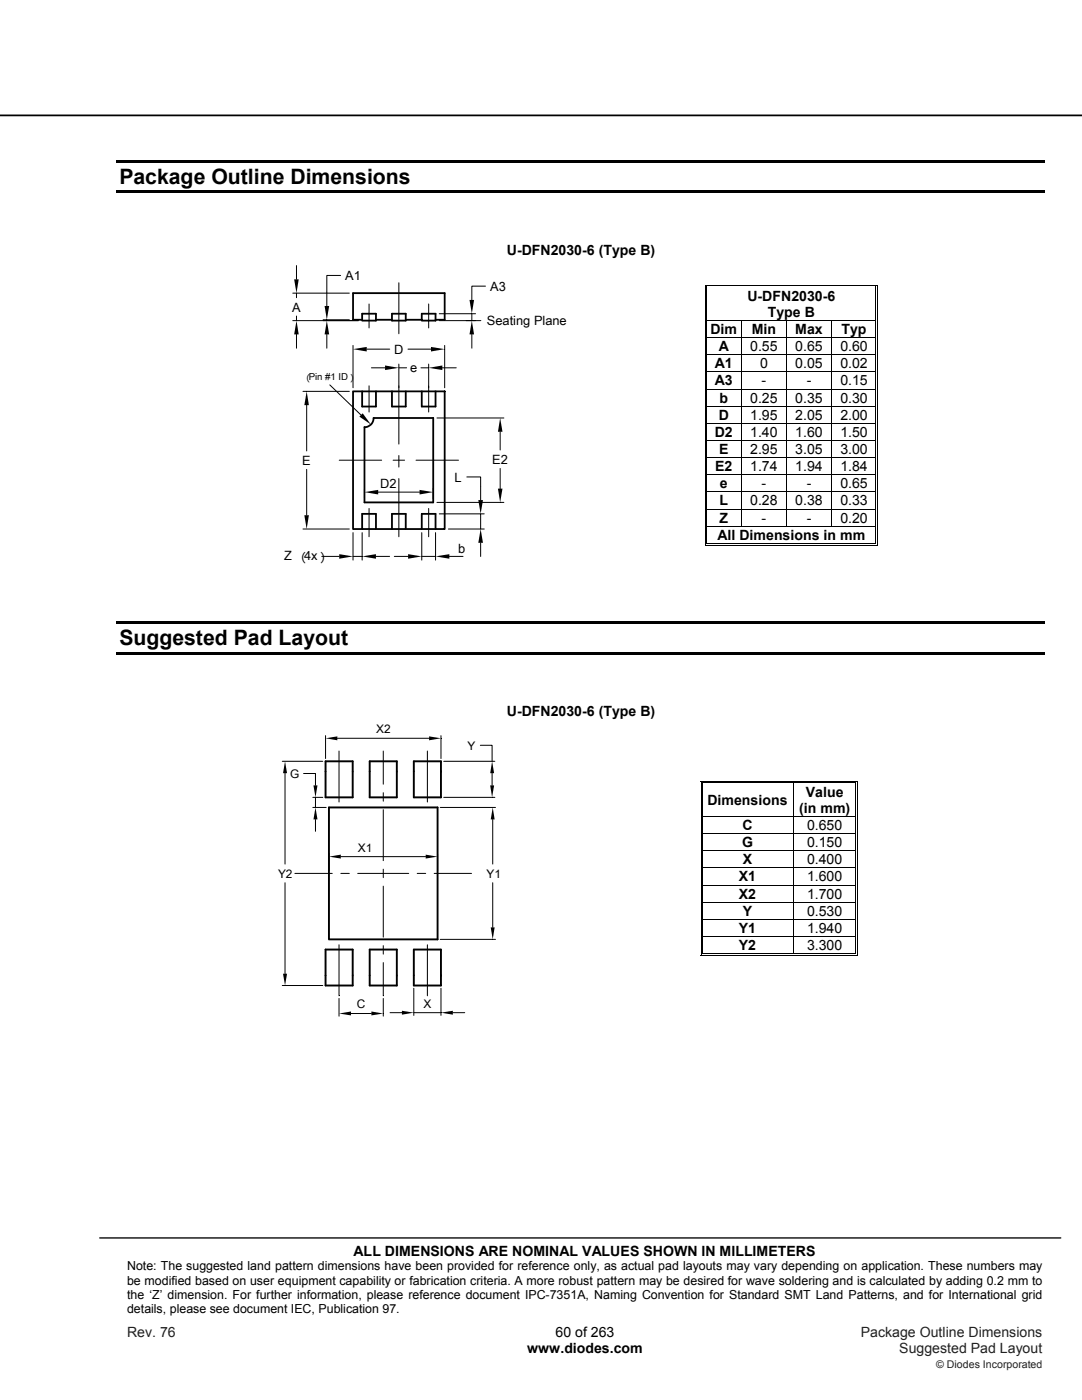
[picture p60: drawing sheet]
<svg xmlns="http://www.w3.org/2000/svg" width="216mm" height="279mm" viewBox="0 0 216 279" stroke-linecap="round" stroke-linejoin="round" font-family="sans-serif">
<defs><g id="words">
<g font-size="4.2">
<text x="23.8" y="36.7">Package Outline Dimensions</text>
<text x="23.8" y="128.8">Suggested Pad Layout</text>
</g>
<g font-size="2.8">
<text x="101.1" y="50.9">U-DFN2030-6 (Type B)</text>
<text x="149.1" y="60">U-DFN2030-6</text>
<text x="153.2" y="63.2">Type B</text>
<text x="141.8" y="66.7">Dim</text>
<text x="143.4" y="70.1">A</text>
<text x="149.7" y="70.1">0.55</text>
<text x="150" y="66.7">Min</text>
<text x="158.7" y="66.7">Max</text>
<text x="158.7" y="70.1">0.65</text>
<text x="167.7" y="70.1">0.60</text>
<text x="167.9" y="66.7">Typ</text>
<text x="142.6" y="73.5">A1</text>
<text x="142.6" y="76.9">A3</text>
<text x="151.7" y="73.5">0</text>
<text x="152" y="76.9">-</text>
<text x="158.7" y="73.5">0.05</text>
<text x="161" y="76.9">-</text>
<text x="167.7" y="73.5">0.02</text>
<text x="167.7" y="76.9">0.15</text>
<text x="143.4" y="83.8">D</text>
<text x="143.6" y="80.3">b</text>
<text x="149.7" y="80.3">0.25</text>
<text x="149.7" y="83.8">1.95</text>
<text x="158.7" y="80.3">0.35</text>
<text x="158.7" y="83.8">2.05</text>
<text x="167.7" y="80.3">0.30</text>
<text x="167.7" y="83.8">2.00</text>
<text x="142.6" y="87.2">D2</text>
<text x="149.7" y="87.2">1.40</text>
<text x="158.7" y="87.2">1.60</text>
<text x="167.7" y="87.2">1.50</text>
<text x="142.7" y="94">E2</text>
<text x="143.5" y="90.6">E</text>
<text x="149.7" y="90.6">2.95</text>
<text x="149.7" y="94">1.74</text>
<text x="158.7" y="90.6">3.05</text>
<text x="158.7" y="94">1.94</text>
<text x="167.7" y="90.6">3.00</text>
<text x="167.7" y="94">1.84</text>
<text x="143.6" y="100.9">L</text>
<text x="143.6" y="97.5">e</text>
<text x="149.7" y="100.9">0.28</text>
<text x="152" y="97.5">-</text>
<text x="158.7" y="100.9">0.38</text>
<text x="161" y="97.5">-</text>
<text x="167.7" y="100.9">0.33</text>
<text x="167.7" y="97.5">0.65</text>
<text x="143.2" y="107.7">All Dimensions in mm</text>
<text x="143.6" y="104.3">Z</text>
<text x="152" y="104.3">-</text>
<text x="161" y="104.3">-</text>
<text x="167.7" y="104.3">0.20</text>
<text x="101.1" y="142.9">U-DFN2030-6 (Type B)</text>
<text x="141.2" y="160.6">Dimensions</text>
<text x="160.8" y="159">Value</text>
<text x="148.1" y="165.6">C</text>
<text x="159.5" y="162.2">(in mm)</text>
<text x="161" y="165.6">0.650</text>
<text x="148.1" y="169.1">G</text>
<text x="148.2" y="172.5">X</text>
<text x="161" y="169.1">0.150</text>
<text x="161" y="172.5">0.400</text>
<text x="147.4" y="175.9">X1</text>
<text x="147.4" y="179.3">X2</text>
<text x="161" y="175.9">1.600</text>
<text x="161" y="179.3">1.700</text>
<text x="148.2" y="182.8">Y</text>
<text x="161" y="182.8">0.530</text>
<text x="147.4" y="186.2">Y1</text>
<text x="147.4" y="189.6">Y2</text>
<text x="161" y="186.2">1.940</text>
<text x="161" y="189.6">3.300</text>
<text x="70.6" y="250.6">ALL DIMENSIONS ARE NOMINAL VALUES SHOWN IN MILLIMETERS</text>
<text x="110.9" y="266.8">60 of 263</text>
<text x="105.2" y="270.1">www.diodes.com</text>
</g>
<g font-size="2.8" fill="#231f20">
<text x="25.4" y="266.8">Rev. 76</text>
<text x="171.8" y="266.8">Package Outline Dimensions</text>
<text x="179.5" y="270.1">Suggested Pad Layout</text>
</g>
<g font-size="2.6">
<text x="68.9" y="55.9">A1</text>
<text x="97.8" y="58">A3</text>
<text x="58.3" y="62.2">A</text>
<text x="97.2" y="64.9">Seating Plane</text>
<text x="78.6" y="70.6">D</text>
<text x="81.9" y="74.3">e</text>
<text x="60.3" y="92.8">E</text>
<text x="98.2" y="92.6">E2</text>
<text x="75.9" y="97.4">D2</text>
<text x="90.7" y="96.1">L</text>
<text x="56.7" y="111.8">Z</text>
<text x="60.7" y="111.8">4x</text>
<text x="61" y="112.5" transform="rotate(-90 61 112.5)">︵</text>
<text x="66.1" y="112.5" transform="rotate(-90 66.1 112.5)">︶</text>
<text x="91.4" y="110.3">b</text>
</g>
<g font-size="2.5">
<text x="25.4" y="253.5">Note: The suggested land pattern dimensions have been provided for reference only, as actual pad layouts may vary depending on application. These numbers may</text>
<text x="25.4" y="256.4">be modified based on user equipment capability or fabrication criteria. A more robust pattern may be desired for wave soldering and is calculated by adding 0.2 mm to</text>
<text x="25.4" y="259.2">the ‘Z’ dimension. For further information, please reference document IPC-7351A, Naming Convention for Standard SMT Land Patterns, and for International grid</text>
<text x="25.4" y="262.1">details, please see document IEC, Publication 97.</text>
</g>
<g font-size="2.4">
<text x="75.1" y="146.3">X2</text>
<text x="93.3" y="149.6">Y</text>
<text x="57.9" y="155.2">G</text>
<text x="71.4" y="169.9">X1</text>
<text x="55.5" y="175.2">Y2</text>
<text x="97.1" y="175.2">Y1</text>
<text x="71.2" y="201.2">C</text>
<text x="84.5" y="201.1">X</text>
</g>
<text font-size="2.1" fill="#231f20" x="186.8" y="273">© Diodes Incorporated</text>
<g font-size="1.9">
<text x="61.6" y="75.9">Pin #1 ID</text>
<text x="61.8" y="76.4" transform="rotate(-90 61.8 76.4)">︵</text>
<text x="71.5" y="76.4" transform="rotate(-90 71.5 76.4)">︶</text>
</g>
</g></defs>
<path d="M0 23h215.9" fill="none" stroke="#000" stroke-width=".35"/>
<path d="M19.9 247.1h191.8" fill="none" stroke="#000" stroke-width=".26"/>
<path d="M23.3 31.9h185.2v.5h-185.2zM23.3 38h185.2v.5h-185.2z" fill="#000"/>
<g fill="#fff">
<path d="M141.2 57.4h33.5v6.5h-33.5z"/>
<path d="M141.6 57.4h32.6v3.2h-32.6z"/>
<path d="M141.6 60.6h32.6v3.3h-32.6z"/>
</g>
<path d="M140.6 56.9h.2v.5h-.2zM140.6 56.9h.5v.1h-.5zM141 57.2h.1v.2h-.1z" fill="#000"/>
<path d="M141.1 56.9h33.6M141.1 57.3h33.6" fill="none" stroke="#000" stroke-width=".2"/>
<path d="M141.1 57.4h33.6z" fill="#fff"/>
<path d="M174.7 56.9h.5v.1h-.5zM174.7 57.2h.2v.2h-.2zM175 56.9h.2v.5h-.2z" fill="#000"/>
<path d="M140.7 57.4v6.5M141.1 57.4v6.5M174.8 57.4v6.5M175.1 57.4v6.5" fill="none" stroke="#000" stroke-width=".2"/>
<g fill="#fff">
<path d="M141.2 64.1h6.7v3.2h-6.7z"/>
<path d="M141.6 64.1h5.7v3.2h-5.7z"/>
<path d="M148 64.1h8.9v3.2h-8.9z"/>
<path d="M148.7 64.1h7.6v3.2h-7.6z"/>
<path d="M157 64.1h8.9v3.2h-8.9z"/>
<path d="M157.6 64.1h7.6v3.2h-7.6z"/>
</g>
<path d="M140.6 63.9h.2v.1h-.2zM141 63.9h.1v.1h-.1zM174.7 63.9h.2v.1h-.2zM175 63.9h.2v.1h-.2z" fill="#000"/>
<path d="M140.7 64v3.3M141.1 64v3.3M141.1 63.9h33.6M148 64v3.3M157 64v3.3M165.9 64v3.3M174.8 64v3.3M175.1 64v3.3" fill="none" stroke="#000" stroke-width=".2"/>
<g fill="#fff">
<path d="M141.2 67.5h6.7v3.2h-6.7z"/>
<path d="M141.6 67.5h5.7v3.2h-5.7z"/>
<path d="M148 67.5h8.9v3.2h-8.9z"/>
<path d="M148.7 67.5h7.6v3.2h-7.6z"/>
<path d="M157 67.5h8.9v3.2h-8.9z"/>
<path d="M157.6 67.5h7.6v3.2h-7.6z"/>
</g>
<g fill="#000">
<path d="M140.6 67.3h.2v.2h-.2zM140.6 70.7h.2v.2h-.2zM140.6 74.1h.2v.2h-.2zM140.6 77.6h.2v.1h-.2zM141 67.3h.1v.2h-.1zM141 70.7h.1v.2h-.1zM141 74.1h.1v.2h-.1zM141 77.6h.1v.1h-.1zM174.7 67.3h.2v.2h-.2zM174.7 70.7h.2v.2h-.2zM174.7 74.1h.2v.2h-.2zM174.7 77.6h.2v.1h-.2z"/>
<path d="M175 67.3h.2v.2h-.2zM175 70.7h.2v.2h-.2zM175 74.1h.2v.2h-.2zM175 77.6h.2v.1h-.2zM140.6 81h.2v.2h-.2zM141 81h.1v.2h-.1zM174.7 81h.2v.2h-.2zM175 81h.2v.2h-.2z"/>
</g>
<g fill="none" stroke="#000" stroke-width=".2">
<path d="M140.7 67.5v3.2M140.7 70.9v3.2M140.7 74.3v3.3M140.7 77.7v3.3M141.1 67.5v3.2M141.1 70.9v3.2M141.1 74.3v3.3M141.1 77.7v3.3M141.1 67.4h33.6M141.1 70.8h33.6M141.1 74.2h33.6M141.1 77.6h33.6"/>
<path d="M148 67.5v3.2M148 70.9v3.2M148 74.3v3.3M148 77.7v3.3M157 67.5v3.2M157 70.9v3.2M157 74.3v3.3M157 77.7v3.3M165.9 67.5v3.2M165.9 70.9v3.2M165.9 74.3v3.3M165.9 77.7v3.3"/>
<path d="M174.8 67.5v3.2M174.8 70.9v3.2M174.8 74.3v3.3M174.8 77.7v3.3M175.1 67.5v3.2M175.1 70.9v3.2M175.1 74.3v3.3M175.1 77.7v3.3M140.7 81.2v3.2M141.1 81.2v3.2M141.1 81.1h33.6M148 81.2v3.2"/>
<path d="M157 81.2v3.2M165.9 81.2v3.2M174.8 81.2v3.2M175.1 81.2v3.2"/>
</g>
<g fill="#fff">
<path d="M141.2 84.6h6.7v3.2h-6.7z"/>
<path d="M141.6 84.6h5.7v3.2h-5.7z"/>
<path d="M148 84.6h8.9v3.2h-8.9z"/>
<path d="M148.7 84.6h7.6v3.2h-7.6z"/>
<path d="M157 84.6h8.9v3.2h-8.9z"/>
<path d="M157.6 84.6h7.6v3.2h-7.6z"/>
</g>
<path d="M140.6 84.4h.2v.2h-.2zM141 84.4h.1v.2h-.1zM174.7 84.4h.2v.2h-.2zM175 84.4h.2v.2h-.2z" fill="#000"/>
<path d="M140.7 84.6v3.2M141.1 84.6v3.2M141.1 84.5h33.6M148 84.6v3.2M157 84.6v3.2M165.9 84.6v3.2M174.8 84.6v3.2M175.1 84.6v3.2" fill="none" stroke="#000" stroke-width=".2"/>
<g fill="#fff">
<path d="M141.2 88h6.7v3.2h-6.7z"/>
<path d="M141.6 88h5.7v3.2h-5.7z"/>
<path d="M148 88h8.9v3.2h-8.9z"/>
<path d="M148.7 88h7.6v3.2h-7.6z"/>
<path d="M157 88h8.9v3.2h-8.9z"/>
<path d="M157.6 88h7.6v3.2h-7.6z"/>
</g>
<path d="M140.6 87.8h.2v.2h-.2zM141 87.8h.1v.2h-.1zM174.7 87.8h.2v.2h-.2zM175 87.8h.2v.2h-.2z" fill="#000"/>
<path d="M140.7 88v3.2M141.1 88v3.2M141.1 87.9h33.6M148 88v3.2M157 88v3.2M165.9 88v3.2M174.8 88v3.2M175.1 88v3.2" fill="none" stroke="#000" stroke-width=".2"/>
<g fill="#fff">
<path d="M141.2 91.4h6.7v3.3h-6.7z"/>
<path d="M141.6 91.4h5.7v3.3h-5.7z"/>
<path d="M148 91.4h8.9v3.3h-8.9z"/>
<path d="M148.7 91.4h7.6v3.3h-7.6z"/>
<path d="M157 91.4h8.9v3.3h-8.9z"/>
<path d="M157.6 91.4h7.6v3.3h-7.6z"/>
</g>
<path d="M140.6 91.2h.2v.2h-.2zM141 91.2h.1v.2h-.1zM174.7 91.2h.2v.2h-.2zM175 91.2h.2v.2h-.2z" fill="#000"/>
<path d="M140.7 91.4v3.3M141.1 91.4v3.3M141.1 91.3h33.6M148 91.4v3.3M157 91.4v3.3M165.9 91.4v3.3M174.8 91.4v3.3M175.1 91.4v3.3" fill="none" stroke="#000" stroke-width=".2"/>
<g fill="#fff">
<path d="M141.2 94.8h6.7v3.3h-6.7z"/>
<path d="M141.6 94.8h5.7v3.3h-5.7z"/>
<path d="M148 94.8h8.9v3.3h-8.9z"/>
<path d="M148.7 94.8h7.6v3.3h-7.6z"/>
<path d="M157 94.8h8.9v3.3h-8.9z"/>
<path d="M157.6 94.8h7.6v3.3h-7.6z"/>
</g>
<path d="M140.6 94.7h.2v.1h-.2zM141 94.7h.1v.1h-.1zM174.7 94.7h.2v.1h-.2zM175 94.7h.2v.1h-.2z" fill="#000"/>
<path d="M140.7 94.8v3.3M141.1 94.8v3.3M141.1 94.7h33.6M148 94.8v3.3M157 94.8v3.3M165.9 94.8v3.3M174.8 94.8v3.3M175.1 94.8v3.3" fill="none" stroke="#000" stroke-width=".2"/>
<g fill="#fff">
<path d="M141.2 98.3h6.7v3.2h-6.7z"/>
<path d="M141.6 98.3h5.7v3.2h-5.7z"/>
<path d="M148 98.3h8.9v3.2h-8.9z"/>
<path d="M148.7 98.3h7.6v3.2h-7.6z"/>
<path d="M157 98.3h8.9v3.2h-8.9z"/>
<path d="M157.6 98.3h7.6v3.2h-7.6z"/>
</g>
<path d="M140.6 98.1h.2v.2h-.2zM141 98.1h.1v.2h-.1zM174.7 98.1h.2v.2h-.2zM175 98.1h.2v.2h-.2z" fill="#000"/>
<path d="M140.7 98.3v3.2M141.1 98.3v3.2M141.1 98.2h33.6M148 98.3v3.2M157 98.3v3.2M165.9 98.3v3.2M174.8 98.3v3.2M175.1 98.3v3.2" fill="none" stroke="#000" stroke-width=".2"/>
<g fill="#fff">
<path d="M141.2 101.7h6.7v3.2h-6.7z"/>
<path d="M141.6 101.7h5.7v3.2h-5.7z"/>
<path d="M148 101.7h8.9v3.2h-8.9z"/>
<path d="M148.7 101.7h7.6v3.2h-7.6z"/>
<path d="M157 101.7h8.9v3.2h-8.9z"/>
<path d="M157.6 101.7h7.6v3.2h-7.6z"/>
</g>
<g fill="#000">
<path d="M140.6 101.5h.2v.2h-.2zM140.6 104.9h.2v.2h-.2zM140.6 108.7h.5v.2h-.5zM141 101.5h.1v.2h-.1zM141 104.9h.1v.2h-.1zM141 108.4h.1v.1h-.1zM174.7 101.5h.2v.2h-.2zM174.7 104.9h.2v.2h-.2zM174.7 108.7h.5v.2h-.5zM174.7 108.4h.2v.1h-.2zM175 101.5h.2v.2h-.2zM175 104.9h.2v.2h-.2z"/>
<path d="M175 108.4h.2v.5h-.2zM23.3 124h185.2v.5h-185.2zM23.3 130.1h185.2v.5h-185.2z"/>
</g>
<g fill="none" stroke="#000" stroke-width=".2">
<path d="M140.7 101.7v3.2M140.7 105.1v3.8M141.1 101.7v3.2M141.1 105.1v3.3M141.1 101.6h33.6M141.1 105h33.6M141.1 108.8h33.6M141.1 108.5h33.6M148 101.7v3.2M157 101.7v3.2M165.9 101.7v3.2M174.8 101.7v3.2"/>
<path d="M174.8 105.1v3.3M175.1 101.7v3.2M175.1 105.1v3.3"/>
</g>
<g fill="#fff">
<path d="M140.3 156.4h17.9v6.5h-17.9z"/>
<path d="M140.8 158h16.7v3.2h-16.7z"/>
</g>
<path d="M139.8 155.8h.2v.6h-.2zM139.8 155.8h.5v.2h-.5zM140.1 156.2h.2v.2h-.2zM140.1 156.2h.2v.1h-.2z" fill="#000"/>
<path d="M140.3 155.9h17.9M140.3 156.3h17.9" fill="none" stroke="#000" stroke-width=".2"/>
<path d="M140.3 156.3l17.9 .1z" fill="#fff"/>
<path d="M158.2 156.3l.1 .1zM158.2 155.8h.5v.2h-.5zM158.2 156.2h.5v.1h-.5zM170.7 155.8h.5v.2h-.5zM170.7 156.2h.2v.2h-.2zM170.7 156.2h.2v.1h-.2zM171 155.8h.2v.6h-.2z" fill="#000"/>
<path d="M139.9 156.4v6.5M140.2 156.4v6.5M158.2 156.4v6.5M158.7 155.9h12M158.7 156.3h12M170.8 156.4v6.5M171.1 156.4v6.5" fill="none" stroke="#000" stroke-width=".2"/>
<g fill="#fff">
<path d="M140.3 163h17.9v3.3h-17.9z"/>
<path d="M140.8 163h16.7v3.3h-16.7z"/>
</g>
<g fill="#000">
<path d="M139.8 162.9h.2v.1h-.2zM139.8 166.3h.2v.2h-.2zM139.8 169.7h.2v.2h-.2zM139.8 173.1h.2v.2h-.2zM139.8 176.6h.2v.1h-.2zM140.1 162.9h.2v.1h-.2zM140.1 166.3h.2v.2h-.2zM140.1 169.7h.2v.2h-.2zM140.1 173.1h.2v.2h-.2zM140.1 176.6h.2v.1h-.2zM170.7 162.9h.2v.1h-.2zM170.7 166.3h.2v.2h-.2z"/>
<path d="M170.7 169.7h.2v.2h-.2zM170.7 173.1h.2v.2h-.2zM170.7 176.6h.2v.1h-.2zM171 162.9h.2v.1h-.2zM171 166.3h.2v.2h-.2zM171 169.7h.2v.2h-.2zM171 173.1h.2v.2h-.2zM171 176.6h.2v.1h-.2zM139.8 180h.2v.1h-.2zM140.1 180h.2v.1h-.2zM170.7 180h.2v.1h-.2zM171 180h.2v.1h-.2z"/>
</g>
<g fill="none" stroke="#000" stroke-width=".2">
<path d="M139.9 163v3.3M139.9 166.5v3.2M139.9 169.9v3.2M139.9 173.3v3.3M139.9 176.7v3.3M140.2 163v3.3M140.2 166.5v3.2M140.2 169.9v3.2M140.2 173.3v3.3M140.2 176.7v3.3M140.3 162.9h30.4M140.3 166.4h30.4"/>
<path d="M140.3 169.8h30.4M140.3 173.2h30.4M140.3 176.6h30.4M158.2 163v3.3M158.2 166.5v3.2M158.2 169.9v3.2M158.2 173.3v3.3M158.2 176.7v3.3M170.8 163v3.3M170.8 166.5v3.2M170.8 169.9v3.2M170.8 173.3v3.3"/>
<path d="M170.8 176.7v3.3M171.1 163v3.3M171.1 166.5v3.2M171.1 169.9v3.2M171.1 173.3v3.3M171.1 176.7v3.3M139.9 180.1v3.3M140.2 180.1v3.3M140.3 180h30.4M158.2 180.1v3.3M170.8 180.1v3.3M171.1 180.1v3.3"/>
</g>
<g fill="#fff">
<path d="M140.3 183.6h17.9v3.2h-17.9z"/>
<path d="M140.8 183.6h16.7v3.2h-16.7z"/>
</g>
<path d="M139.8 183.4h.2v.2h-.2zM140.1 183.4h.2v.2h-.2zM170.7 183.4h.2v.2h-.2zM171 183.4h.2v.2h-.2z" fill="#000"/>
<path d="M139.9 183.6v3.2M140.2 183.6v3.2M140.3 183.5h30.4M158.2 183.6v3.2M170.8 183.6v3.2M171.1 183.6v3.2" fill="none" stroke="#000" stroke-width=".2"/>
<g fill="#fff">
<path d="M140.3 187h17.9v3.2h-17.9z"/>
<path d="M140.8 187h16.7v3.2h-16.7z"/>
</g>
<path d="M139.8 186.8h.2v.2h-.2zM139.8 190.6h.5v.2h-.5zM140.1 186.8h.2v.2h-.2zM140.1 190.2h.2v.2h-.2zM158.2 190.2h.5v.2h-.5zM170.7 186.8h.2v.2h-.2zM170.7 190.6h.5v.2h-.5zM170.7 190.2h.2v.2h-.2zM171 186.8h.2v.2h-.2zM171 190.2h.2v.6h-.2z" fill="#000"/>
<g fill="none" stroke="#000" stroke-width=".2">
<path d="M58.4 58.5h11.3M59.2 53v2.8M59.2 58.5v.9M68 55h-2.8v6.1M79.6 56.4v10.2M96.9 57.1h-2.8v2.8M58.4 64h13.1M59.2 63.1v.9M59.2 66.7v2.8M60.5 78.1h9.2M64.5 63.8h5.2M65.2 63.8v.2"/>
<path d="M65.2 66.7v2.8M65.8 76.8l6.2 6M70.4 68.9v8.5M73.2 69.7h4.6M73.6 60.7v4.7M73.6 77v5.2M74.1 73.4h2.7M79.6 72.7v15.9M79.6 73.4h1.5M81.4 69.7h4.6M84 73.4h1.5M85.5 60.7v4.7"/>
<path d="M85.5 72.7v9.5M87.7 64h8.2M87.7 62.6h7.2M88.3 73.4h2.7M88.7 68.9v8.5M94.1 62.6v1.4M94.1 66.7v2.8M61.2 80.9v9.1M61.2 93.7v9.1M67.7 91.8h8.5M72.7 97.5v2M75.5 98.2h8.2"/>
<path d="M78.4 91.8h2.3M79.6 90.9v2.3M79.6 95.5v11.6M83 91.8h8.5M86.4 97.5v2M87.2 83.4h13.3M93.2 95.2h2.7v4.6M99.8 86.2v3.6M99.8 93.5v4M60.5 105.6h9.2M64.2 111h3.5M70.4 106.3v5.5"/>
<path d="M70.4 111h1.9M72.3 106.3v5.5M73.6 101.5v5.6M75 111h2.7M78.7 111h2.7M84.2 106.3v5.5M84.2 111h2.7M85.5 101.5v5.6M86.9 106.3v5.5M87.2 100.3h13.3M87.7 102.6h8.9M89.5 105.6h7.1"/>
<path d="M89.7 111h2.7M95.9 102.6v3M95.9 108.3v2.8M56.3 151.9h8.1M56.9 154.3v18.1M60.6 154.4h2.3v2.3M62.4 159.1h2M62.9 159.1v2M65 146.8v4.6M67.3 147.3h18.3M67.6 149.9v10.2M76.5 149.9v6.6"/>
<path d="M76.5 158.2v1.7M85.3 149.9v10.2M88 146.8v4.6M88.5 151.9h10.2M88.5 159.1h10.2M95.8 148.7h2.4v3.2M98.2 154.3v2.4M56.9 176.2v18.1M58.8 174.3h7.5M62.4 161.1h2.7M62.9 163.5v2.4M65.6 170.4v3.4"/>
<path d="M68 174.3h1.7M68 171h16.9M71.4 174.3h10.2M76.5 161.6v10.2M76.5 173.5v1.7M76.5 176.8v10.2M83.2 174.3h1.7M86.6 174.3h7.5M87.3 170.4v3.4M87.8 161.1h11.1M98.3 163.5v8.9M98.3 176.2v8.9"/>
<path d="M56.3 196.7h8.1M67.6 188.6v10.1M67.6 199.3v3.5M76.5 188.7v1.7M76.5 192.1v6.6M76.5 199.3v3.5M82.6 197.2v5.4M85.3 188.6v10.1M87.8 187.5h11.1M88 197.2v5.4M139.9 187v3.8M140.2 187v3.2"/>
<path d="M140.3 186.9h30.4M140.3 190.7h30.4M140.3 190.3h17.9M158.2 187v3.2M158.7 190.3h12M170.8 187v3.2M171.1 187v3.2M70 202.3h4.1M77.8 202.1h2.4M82.6 202.1h5.4M90.4 202.1h2.3"/>
</g>
<g fill="none" stroke="#000" stroke-width=".36">
<path d="M70.4 78.1h18.3v27.5h-18.3zM72.3 63.8h-1.9v-5.3h18.3v5.3h-1.8M72.3 78.1v3h2.7v-3M72.3 62.6h2.7v1.4h-2.7zM75 63.8h3.2M78.2 78.1v3h2.8v-3M78.2 62.6h2.8v1.4h-2.8zM81 63.8h3.2M84.2 78.1v3h2.7v-3M84.2 62.6h2.7v1.4h-2.7zM72.7 85.2a1.77 1.77 0 0 0 1.8-1.8h11.9v16.9h-13.7zM72.3 105.6v-3h2.7v3"/>
<path d="M78.2 105.6v-3h2.8v3M84.2 105.6v-3h2.7v3"/>
</g>
<g fill="#000">
<path d="M58.7 55.8h.9l-.4 2.7zM93.7 59.9h.9l-.5 2.7zM59.2 64l.4 2.7h-.9zM65.2 64l.5 2.7h-.9zM64.8 61.1h.9l-.5 2.7zM70.4 69.7l2.8-.5v.9zM76.8 72.9l2.8 .5-2.8 .5zM86 69.2l2.7 .5-2.7 .4zM85.5 73.4l2.8-.5v1zM94.1 64l.5 2.7h-.9zM61.2 78.1l.4 2.8h-.9zM72.4 82.5l1.6 2.2-2.3-1.6z"/>
<path d="M72.7 98.2l2.8-.4v.9zM83.7 97.8l2.7 .4-2.7 .5zM95.4 99.8h1l-.5 2.8zM99.8 83.4l.5 2.8h-.9zM99.4 97.5h.9l-.5 2.8zM60.7 102.8h.9l-.4 2.8zM67.7 110.6l2.7 .4-2.7 .5zM72.3 111l2.7-.4v.9zM81.4 110.6l2.8 .4-2.8 .5zM86.9 111l2.8-.4v.9zM95.9 105.6l.5 2.7h-1zM56.9 151.9l.4 2.4h-.8z"/>
<path d="M62.5 156.7h.9l-.5 2.4zM65 147.3l2.3-.3v.7zM85.6 147l2.4 .3-2.4 .4zM98.2 151.9l.4 2.4h-.8zM97.8 156.7h.8l-.4 2.4zM62.9 161.1l.5 2.4h-.9zM65.6 171l2.4-.4v.7zM84.9 170.6l2.4 .4-2.4 .3zM98.3 161.1l.4 2.4h-.8zM56.5 194.3h.8l-.4 2.4zM97.9 185.1h.8l-.4 2.4zM67.6 202.3l2.4-.4v.7z"/>
<path d="M74.1 201.9l2.4 .4-2.4 .3zM80.2 201.7l2.4 .4-2.4 .4zM88 202.1l2.4-.4v.8z"/>
</g>
<path d="M65 151.9h5.4v7.2h-5.4zM73.8 151.9h5.4v7.2h-5.4zM82.6 151.9h5.4v7.2h-5.4zM65.6 161.1h21.7v26.4h-21.7zM65 189.5h5.4v7.2h-5.4zM73.8 189.5h5.4v7.2h-5.4zM82.6 189.5h5.4v7.2h-5.4z" fill="none" stroke="#000" stroke-width=".38"/>
<use href="#words"/>
</svg>
